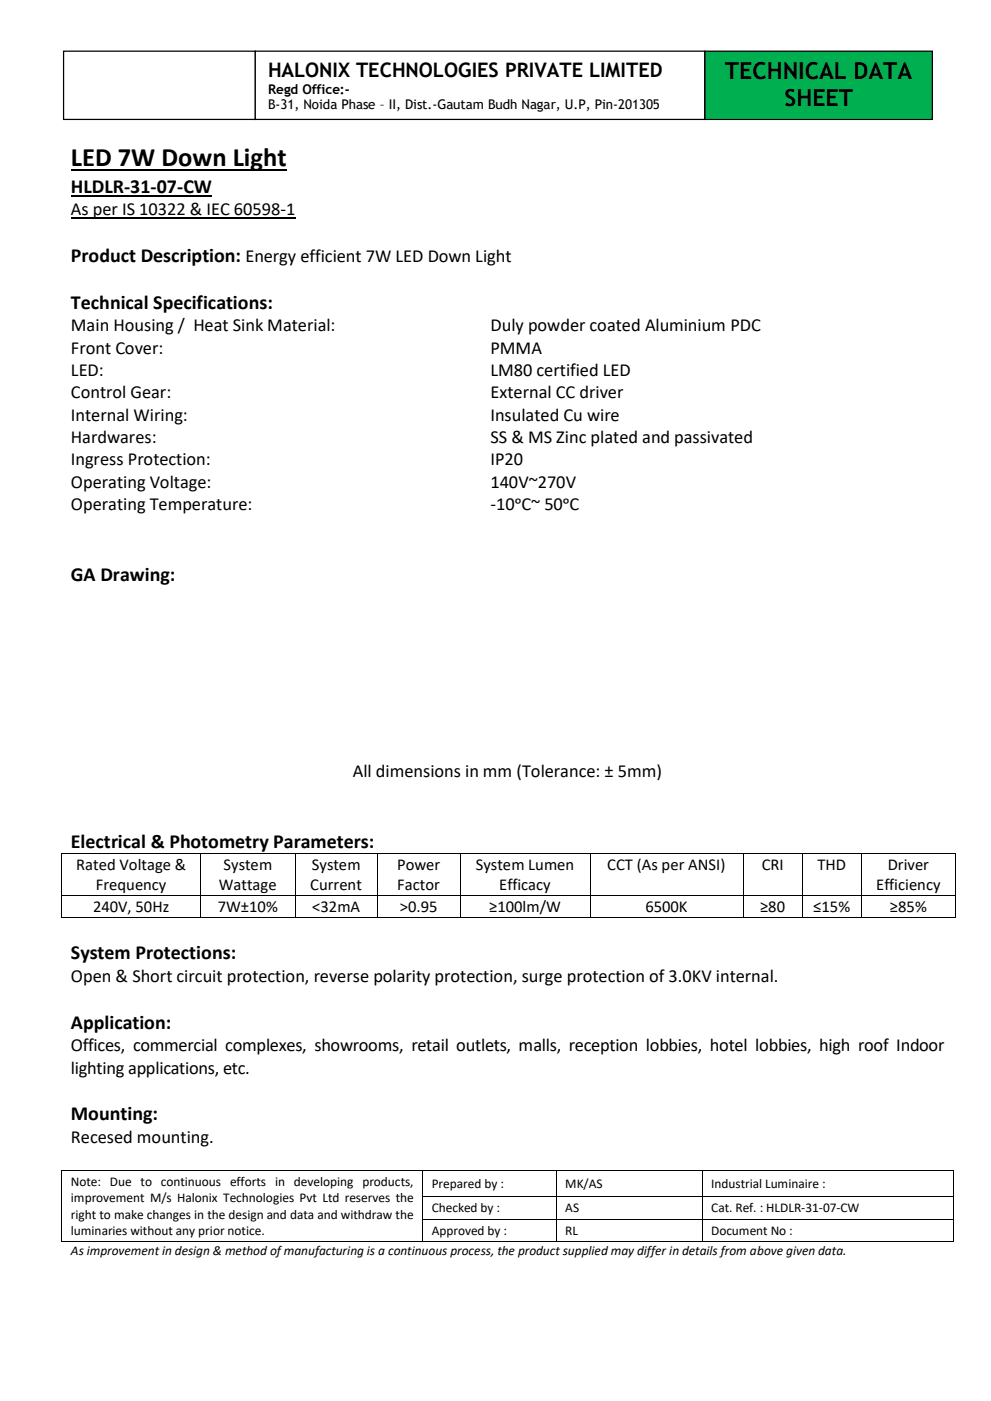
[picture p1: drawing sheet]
<svg xmlns="http://www.w3.org/2000/svg" width="210mm" height="297mm" viewBox="0 0 210 297" stroke-linecap="round" stroke-linejoin="round" font-family="sans-serif">
<defs><g id="words">
<text font-size="5.6" x="15" y="35.3">LED 7W Down Light</text>
<g font-size="5">
<text x="153.7" y="16.7">TECHNICAL DATA</text>
<text x="166.3" y="22.4">SHEET</text>
</g>
<g font-size="4.2">
<text x="56.8" y="16.3">HALONIX TECHNOLOGIES PRIVATE LIMITED</text>
<text x="15" y="40.9">HLDLR-31-07-CW</text>
<text x="15" y="55.5">Product Description: Energy efficient 7W LED Down Light</text>
<text x="15" y="65.4">Technical Specifications:</text>
<text x="15" y="123.1">GA Drawing:</text>
<text x="15" y="179.7">Electrical &amp; Photometry Parameters:</text>
<text x="15" y="203.4">System Protections:</text>
<text x="15" y="218">Application:</text>
<text x="15" y="237.4">Mounting:</text>
</g>
<g font-size="3.9">
<text x="15" y="45.6">As per IS 10322 &amp; IEC 60598-1</text>
<text x="15" y="70.2">Main Housing / Heat Sink Material:</text>
<text x="104" y="70.2">Duly powder coated Aluminium PDC</text>
<text x="15" y="74.9">Front Cover:</text>
<text x="104" y="74.9">PMMA</text>
<text x="15" y="79.7">LED:</text>
<text x="104" y="79.7">LM80 certified LED</text>
<text x="15" y="84.4">Control Gear:</text>
<text x="15" y="89.2">Internal Wiring:</text>
<text x="104" y="84.4">External CC driver</text>
<text x="104" y="89.2">Insulated Cu wire</text>
<text x="15" y="93.9">Hardwares:</text>
<text x="104" y="93.9">SS &amp; MS Zinc plated and passivated</text>
<text x="15" y="98.6">Ingress Protection:</text>
<text x="104" y="98.6">IP20</text>
<text x="15" y="103.4">Operating Voltage:</text>
<text x="104" y="103.4">140V~270V</text>
<text x="15" y="108.1">Operating Temperature:</text>
<text x="104" y="108.1">-10ᵒC~ 50ᵒC</text>
<text x="74.8" y="164.7">All dimensions in mm (Tolerance: ± 5mm)</text>
<text x="15" y="208.1">Open &amp; Short circuit protection, reverse polarity protection, surge protection of 3.0KV internal.</text>
<text x="15" y="222.8">Offices, commercial complexes, showrooms, retail outlets, malls, reception lobbies, hotel lobbies, high roof Indoor</text>
<text x="15" y="227.5">lighting applications, etc.</text>
<text x="15" y="242.2">Recesed mounting.</text>
</g>
<g font-size="3.5">
<text x="16.2" y="184.3">Rated Voltage &amp;</text>
<text x="47.4" y="184.3">System</text>
<text x="66.1" y="184.3">System</text>
<text x="84.2" y="184.3">Power</text>
<text x="100.9" y="184.3">System Lumen</text>
<text x="128.7" y="184.3">CCT (As per ANSI)</text>
<text x="161.5" y="184.3">CRI</text>
<text x="173.3" y="184.3">THD</text>
<text x="188.2" y="184.3">Driver</text>
<text x="20.3" y="188.7">Frequency</text>
<text x="46.4" y="188.7">Wattage</text>
<text x="65.8" y="188.7">Current</text>
<text x="84.2" y="188.7">Factor</text>
<text x="105.8" y="188.7">Efficacy</text>
<text x="185.7" y="188.7">Efficiency</text>
<text x="19.7" y="193.3">240V, 50Hz</text>
<text x="46.2" y="193.3">7W±10%</text>
<text x="66.2" y="193.3">&lt;32mA</text>
<text x="84.8" y="193.3">&gt;0.95</text>
<text x="103.7" y="193.3">≥100lm/W</text>
<text x="136.8" y="193.3">6500K</text>
<text x="161.1" y="193.3">≥80</text>
<text x="172.4" y="193.3">≤15%</text>
<text x="188.6" y="193.3">≥85%</text>
</g>
<g font-size="2.8">
<text x="56.8" y="19.9">Regd Office:-</text>
<text x="56.8" y="23.2">B-31, Noida Phase – II, Dist.-Gautam Budh Nagar, U.P, Pin-201305</text>
<text x="15" y="251.4">Note: Due to continuous efforts in developing products,</text>
<text x="91.5" y="251.7">Prepared by :</text>
<text x="119.8" y="251.7">MK/AS</text>
<text x="150.7" y="251.7">Industrial Luminaire :</text>
<text x="15" y="254.8">improvement M/s Halonix Technologies Pvt Ltd reserves the</text>
<text x="91.5" y="256.9">Checked by :</text>
<text x="119.8" y="256.9">AS</text>
<text x="150.7" y="256.9">Cat. Ref. : HLDLR-31-07-CW</text>
<text x="15" y="258.3">right to make changes in the design and data and withdraw the</text>
<text x="15" y="261.7">luminaries without any prior notice.</text>
<text x="91.5" y="261.7">Approved by :</text>
<text x="119.8" y="261.7">RL</text>
<text x="150.7" y="261.7">Document No :</text>
<text x="15" y="265.9">As improvement in design &amp; method of manufacturing is a continuous process, the product supplied may differ in details from above given data.</text>
</g>
</g></defs>
<path d="M15 36.1h45.8" fill="none" stroke="#000" stroke-width=".38"/>
<path d="M15 41.5h29.9" fill="none" stroke="#000" stroke-width=".3"/>
<path d="M15 46.2h47.6" fill="none" stroke="#000" stroke-width=".25"/>
<g fill="#000">
<path d="M13 180.8h.2v.2h-.2z" fill-rule="evenodd"/>
<path d="M13 180.8h.2v.2h-.2z" fill-rule="evenodd"/>
<path d="M13 189.8h.2v.1h-.2z" fill-rule="evenodd"/>
<path d="M13 194.4h.2v.2h-.2z" fill-rule="evenodd"/>
<path d="M13 194.4h.2v.2h-.2z" fill-rule="evenodd"/>
<path d="M42.5 180.8h.1v.2h-.1z" fill-rule="evenodd"/>
<path d="M42.5 189.8h.1v.1h-.1z" fill-rule="evenodd"/>
<path d="M42.5 194.4h.1v.2h-.1z" fill-rule="evenodd"/>
<path d="M62.5 180.8h.2v.2h-.2z" fill-rule="evenodd"/>
<path d="M62.5 189.8h.2v.1h-.2z" fill-rule="evenodd"/>
<path d="M62.5 194.4h.2v.2h-.2z" fill-rule="evenodd"/>
<path d="M80 180.8h.2v.2h-.2z" fill-rule="evenodd"/>
<path d="M80 189.8h.2v.1h-.2z" fill-rule="evenodd"/>
<path d="M80 194.4h.2v.2h-.2z" fill-rule="evenodd"/>
<path d="M97.5 180.8h.1v.2h-.1z" fill-rule="evenodd"/>
<path d="M97.5 189.8h.1v.1h-.1z" fill-rule="evenodd"/>
<path d="M97.5 194.4h.1v.2h-.1z" fill-rule="evenodd"/>
<path d="M125 180.8h.2v.2h-.2z" fill-rule="evenodd"/>
<path d="M125 189.8h.2v.1h-.2z" fill-rule="evenodd"/>
<path d="M125 194.4h.2v.2h-.2z" fill-rule="evenodd"/>
<path d="M157.5 180.8h.2v.2h-.2z" fill-rule="evenodd"/>
<path d="M157.5 189.8h.2v.1h-.2z" fill-rule="evenodd"/>
<path d="M157.5 194.4h.2v.2h-.2z" fill-rule="evenodd"/>
<path d="M170 180.8h.2v.2h-.2z" fill-rule="evenodd"/>
<path d="M170 189.8h.2v.1h-.2z" fill-rule="evenodd"/>
<path d="M170 194.4h.2v.2h-.2z" fill-rule="evenodd"/>
<path d="M182.5 180.8h.2v.2h-.2z" fill-rule="evenodd"/>
<path d="M182.5 189.8h.2v.1h-.2z" fill-rule="evenodd"/>
<path d="M182.5 194.4h.2v.2h-.2z" fill-rule="evenodd"/>
<path d="M202.5 180.8h.2v.2h-.2z" fill-rule="evenodd"/>
<path d="M202.5 180.8h.2v.2h-.2z" fill-rule="evenodd"/>
<path d="M202.5 189.8h.2v.1h-.2z" fill-rule="evenodd"/>
<path d="M202.5 194.4h.2v.2h-.2z" fill-rule="evenodd"/>
<path d="M202.5 194.4h.2v.2h-.2z" fill-rule="evenodd"/>
<path d="M13 248h.2v.2h-.2z" fill-rule="evenodd"/>
<path d="M13 248h.2v.2h-.2z" fill-rule="evenodd"/>
<path d="M13 253.4h.2v.2h-.2z" fill-rule="evenodd"/>
<path d="M13 258.3h.2v.2h-.2z" fill-rule="evenodd"/>
<path d="M89.6 248h.1v.2h-.1z" fill-rule="evenodd"/>
<path d="M89.6 253.4h.1v.2h-.1z" fill-rule="evenodd"/>
<path d="M89.6 258.3h.1v.2h-.1z" fill-rule="evenodd"/>
<path d="M117.9 248h.2v.2h-.2z" fill-rule="evenodd"/>
<path d="M117.9 253.4h.2v.2h-.2z" fill-rule="evenodd"/>
<path d="M117.9 258.3h.2v.2h-.2z" fill-rule="evenodd"/>
<path d="M148.8 248h.1v.2h-.1z" fill-rule="evenodd"/>
<path d="M148.8 253.4h.1v.2h-.1z" fill-rule="evenodd"/>
<path d="M148.8 258.3h.1v.2h-.1z" fill-rule="evenodd"/>
<path d="M201.9 248h.2v.2h-.2z" fill-rule="evenodd"/>
<path d="M201.9 248h.2v.2h-.2z" fill-rule="evenodd"/>
<path d="M201.9 253.4h.2v.2h-.2z" fill-rule="evenodd"/>
<path d="M201.9 258.3h.2v.2h-.2z" fill-rule="evenodd"/>
<path d="M13 263.1h.2v.2h-.2z" fill-rule="evenodd"/>
<path d="M13 263.1h.2v.2h-.2z" fill-rule="evenodd"/>
<path d="M89.6 263.1h.1v.2h-.1z" fill-rule="evenodd"/>
<path d="M117.9 263.1h.2v.2h-.2z" fill-rule="evenodd"/>
<path d="M148.8 263.1h.1v.2h-.1z" fill-rule="evenodd"/>
<path d="M201.9 263.1h.2v.2h-.2z" fill-rule="evenodd"/>
<path d="M201.9 263.1h.2v.2h-.2z" fill-rule="evenodd"/>
</g>
<g fill="none" stroke="#000" stroke-width=".21">
<path d="M13.1 181v8.8M13.1 189.9v4.5M13.2 180.9h29.3M13.2 189.8h29.3M13.2 194.5h29.3M42.6 181v8.8M42.6 189.9v4.5M42.6 180.9h19.9M42.6 189.8h19.9M42.6 194.5h19.9M62.6 181v8.8M62.6 189.9v4.5"/>
<path d="M62.7 180.9h17.3M62.7 189.8h17.3M62.7 194.5h17.3M80.1 181v8.8M80.1 189.9v4.5M80.2 180.9h17.3M80.2 189.8h17.3M80.2 194.5h17.3M97.6 181v8.8M97.6 189.9v4.5M97.6 180.9h27.4M97.6 189.8h27.4"/>
<path d="M97.6 194.5h27.4M125.1 181v8.8M125.1 189.9v4.5M125.2 180.9h32.3M125.2 189.8h32.3M125.2 194.5h32.3M157.6 181v8.8M157.6 189.9v4.5M157.7 180.9h12.3M157.7 189.8h12.3M157.7 194.5h12.3M170.1 181v8.8"/>
<path d="M170.1 189.9v4.5M170.2 180.9h12.3M170.2 189.8h12.3M170.2 194.5h12.3M182.6 181v8.8M182.6 189.9v4.5M182.7 180.9h19.8M182.7 189.8h19.8M182.7 194.5h19.8M202.6 181v8.8M202.6 189.9v4.5M13.1 248.2v5.2"/>
<path d="M13.1 253.6v4.7M13.1 258.5v4.6M13.2 248.1h76.4M89.6 248.2v5.2M89.6 253.6v4.7M89.6 258.5v4.6M89.7 248.1h28.2M89.7 253.5h28.2M89.7 258.4h28.2M118 248.2v5.2M118 253.6v4.7M118 258.5v4.6"/>
<path d="M118.1 248.1h30.7M118.1 253.5h30.7M118.1 258.4h30.7M148.8 248.2v5.2M148.8 253.6v4.7M148.8 258.5v4.6M148.9 248.1h53M148.9 253.5h53M148.9 258.4h53M202 248.2v5.2M202 253.6v4.7M202 258.5v4.6"/>
<path d="M13.2 263.2h76.4M89.7 263.2h28.2M118.1 263.2h30.7M148.9 263.2h53"/>
</g>
<path d="M149.4 10.8h48.2v14.5h-48.2z" fill-rule="evenodd" fill="#00b050"/>
<path d="M149.4 10.8h48.2v14.5h-48.2z" fill="none" stroke="#000" stroke-width=".26"/>
<path d="M13.5 10.8h40.6v14.5h-40.6z" fill-rule="evenodd" fill="#fff"/>
<path d="M13.5 10.8h40.6v14.5h-40.6z" fill="none" stroke="#000" stroke-width=".26"/>
<path d="M54.1 10.8h95.3v14.5h-95.3z" fill-rule="evenodd" fill="#fff"/>
<path d="M54.1 10.8h95.3v14.5h-95.3z" fill="none" stroke="#000" stroke-width=".26"/>
<use href="#words"/>
</svg>
